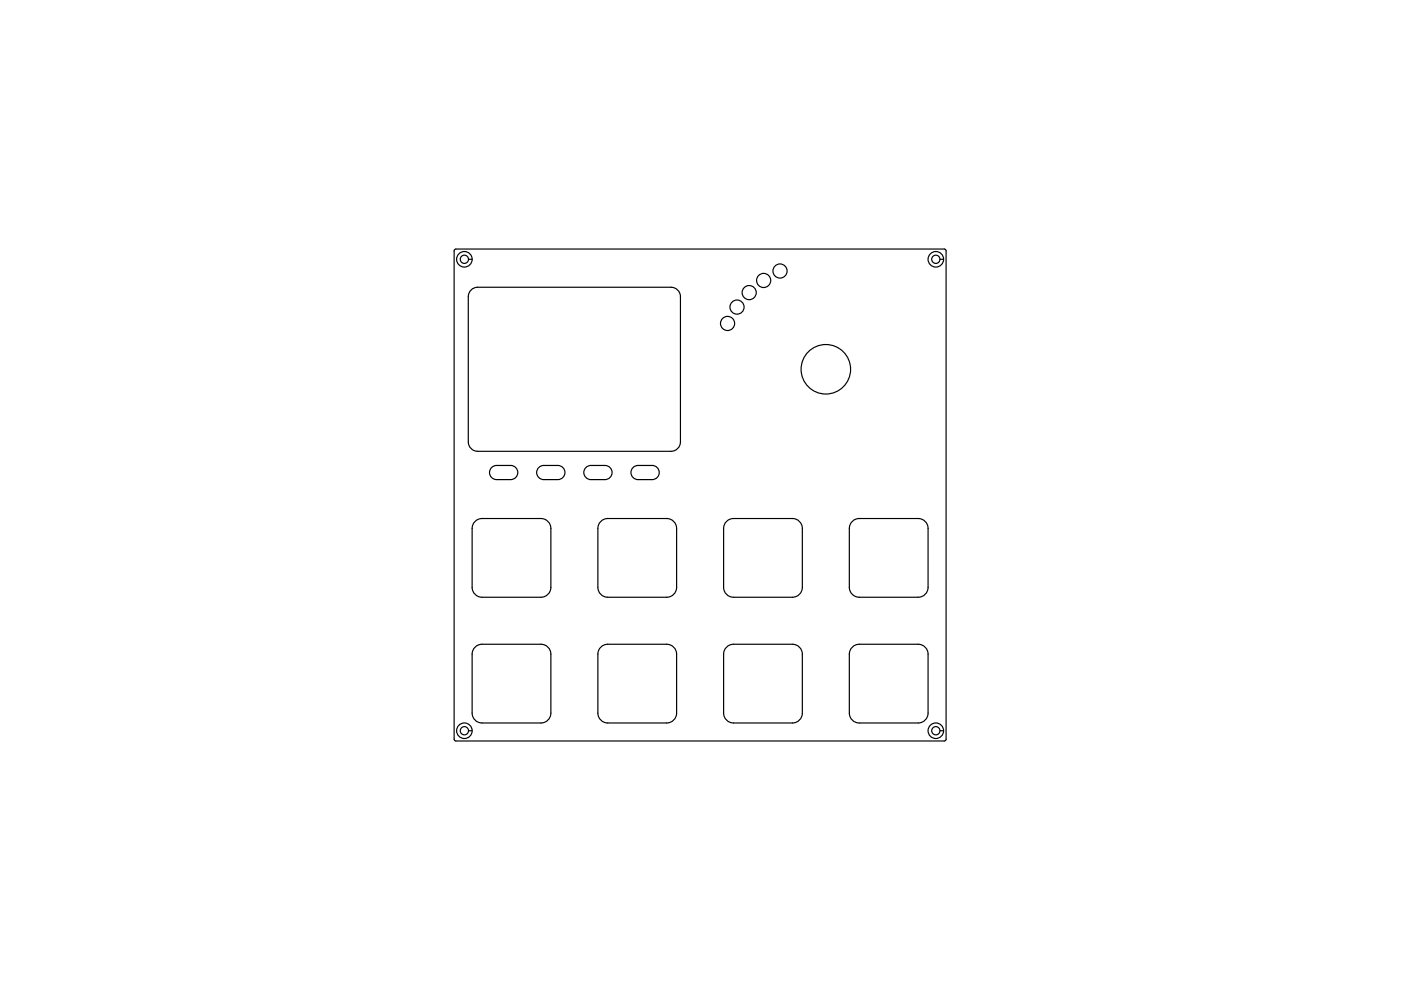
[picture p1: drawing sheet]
<svg xmlns="http://www.w3.org/2000/svg" width="297mm" height="210mm" viewBox="0 0 297 210" stroke-linecap="round" stroke-linejoin="round" font-family="sans-serif">
<g fill="none" stroke="#000" stroke-width=".25">
<path d="M96.3 53l.4-.2 103.7 .1 .2 .3-.1 103.7-.3 .2h-103.7l-.2-.4zM99.3 55h.8M199.3 55h.8M99.9 61.5l.9-.5 .5-.1h41a2 2 0 0 1 2 2v30.8a2 2 0 0 1-2 2h-41a2 2 0 0 1-2-2v-30.8l.1-.5zM104.1 99.3l.7-.5 .5-.1h3a1.5 1.5 0 0 1 1.5 1.5 1.5 1.5 0 0 1-1.5 1.5h-3a1.5 1.5 0 0 1-1.4-.8 1.5 1.5 0 0 1 .2-1.6zM114.1 99.3l.7-.5 .5-.1h3a1.5 1.5 0 0 1 1.5 1.5 1.5 1.5 0 0 1-1.5 1.5h-3a1.5 1.5 0 0 1-1.4-.8 1.5 1.5 0 0 1 .2-1.6zM124.1 99.3l.7-.5 .5-.1h3a1.5 1.5 0 0 1 1.5 1.5 1.5 1.5 0 0 1-1.5 1.5h-3a1.5 1.5 0 0 1-1.4-.8 1.5 1.5 0 0 1 .2-1.6zM134.1 99.3l.7-.5 .5-.1h3a1.5 1.5 0 0 1 1.5 1.5 1.5 1.5 0 0 1-1.5 1.5h-3a1.5 1.5 0 0 1-1.4-.8 1.5 1.5 0 0 1 .2-1.6zM100.7 110.6l.9-.6 .6-.1h12.5a2.1 2.1 0 0 1 2.1 2.1v12.5a2.1 2.1 0 0 1-2.1 2.1h-12.5a2.1 2.1 0 0 1-2.1-2.1v-12.5l.1-.5zM127.4 110.6l.9-.6 .6-.1h12.5a2.1 2.1 0 0 1 2.1 2.1v12.5a2.1 2.1 0 0 1-2.1 2.1h-12.5a2.1 2.1 0 0 1-2.1-2.1v-12.5v-.5zM154 110.6l1-.6 .5-.1h12.5a2.1 2.1 0 0 1 2.1 2.1v12.5a2.1 2.1 0 0 1-2.1 2.1h-12.5a2.1 2.1 0 0 1-2.1-2.1v-12.5l.1-.5zM180.7 110.6l.9-.6 .6-.1h12.5a2.1 2.1 0 0 1 2.1 2.1v12.5a2.1 2.1 0 0 1-2.1 2.1h-12.5a2.1 2.1 0 0 1-2.1-2.1v-12.5l.1-.5z"/>
<path d="M100.7 137.2l.9-.5 .6-.1h12.5a2.1 2.1 0 0 1 2.1 2.1v12.5a2.1 2.1 0 0 1-2.1 2.1h-12.5a2.1 2.1 0 0 1-2.1-2.1v-12.5l.1-.6zM127.4 137.2l.9-.5 .6-.1h12.5a2.1 2.1 0 0 1 2.1 2.1v12.5a2.1 2.1 0 0 1-2.1 2.1h-12.5a2.1 2.1 0 0 1-2.1-2.1v-12.5v-.6zM154 137.2l1-.5 .5-.1h12.5a2.1 2.1 0 0 1 2.1 2.1v12.5a2.1 2.1 0 0 1-2.1 2.1h-12.5a2.1 2.1 0 0 1-2.1-2.1v-12.5l.1-.6zM180.7 137.2l.9-.5 .6-.1h12.5a2.1 2.1 0 0 1 2.1 2.1v12.5a2.1 2.1 0 0 1-2.1 2.1h-12.5a2.1 2.1 0 0 1-2.1-2.1v-12.5l.1-.6zM99.3 154.9h.8M199.3 154.9h.8"/>
<circle cx="98.5" cy="55" r="1.65"/>
<circle cx="98.5" cy="55" r=".87"/>
<circle cx="161.9" cy="59.5" r="1.5"/>
<circle cx="165.4" cy="57.5" r="1.5"/>
<circle cx="198.4" cy="55" r="1.65"/>
<circle cx="198.4" cy="55" r=".87"/>
<circle cx="154.3" cy="68.6" r="1.5"/>
<circle cx="156.3" cy="65.1" r="1.5"/>
<circle cx="158.8" cy="62" r="1.5"/>
<circle cx="175.1" cy="78.3" r="5.2"/>
<circle cx="98.5" cy="154.9" r="1.65"/>
<circle cx="98.5" cy="154.9" r=".87"/>
<circle cx="198.4" cy="154.9" r="1.65"/>
<circle cx="198.4" cy="154.9" r=".87"/>
</g>
</svg>
